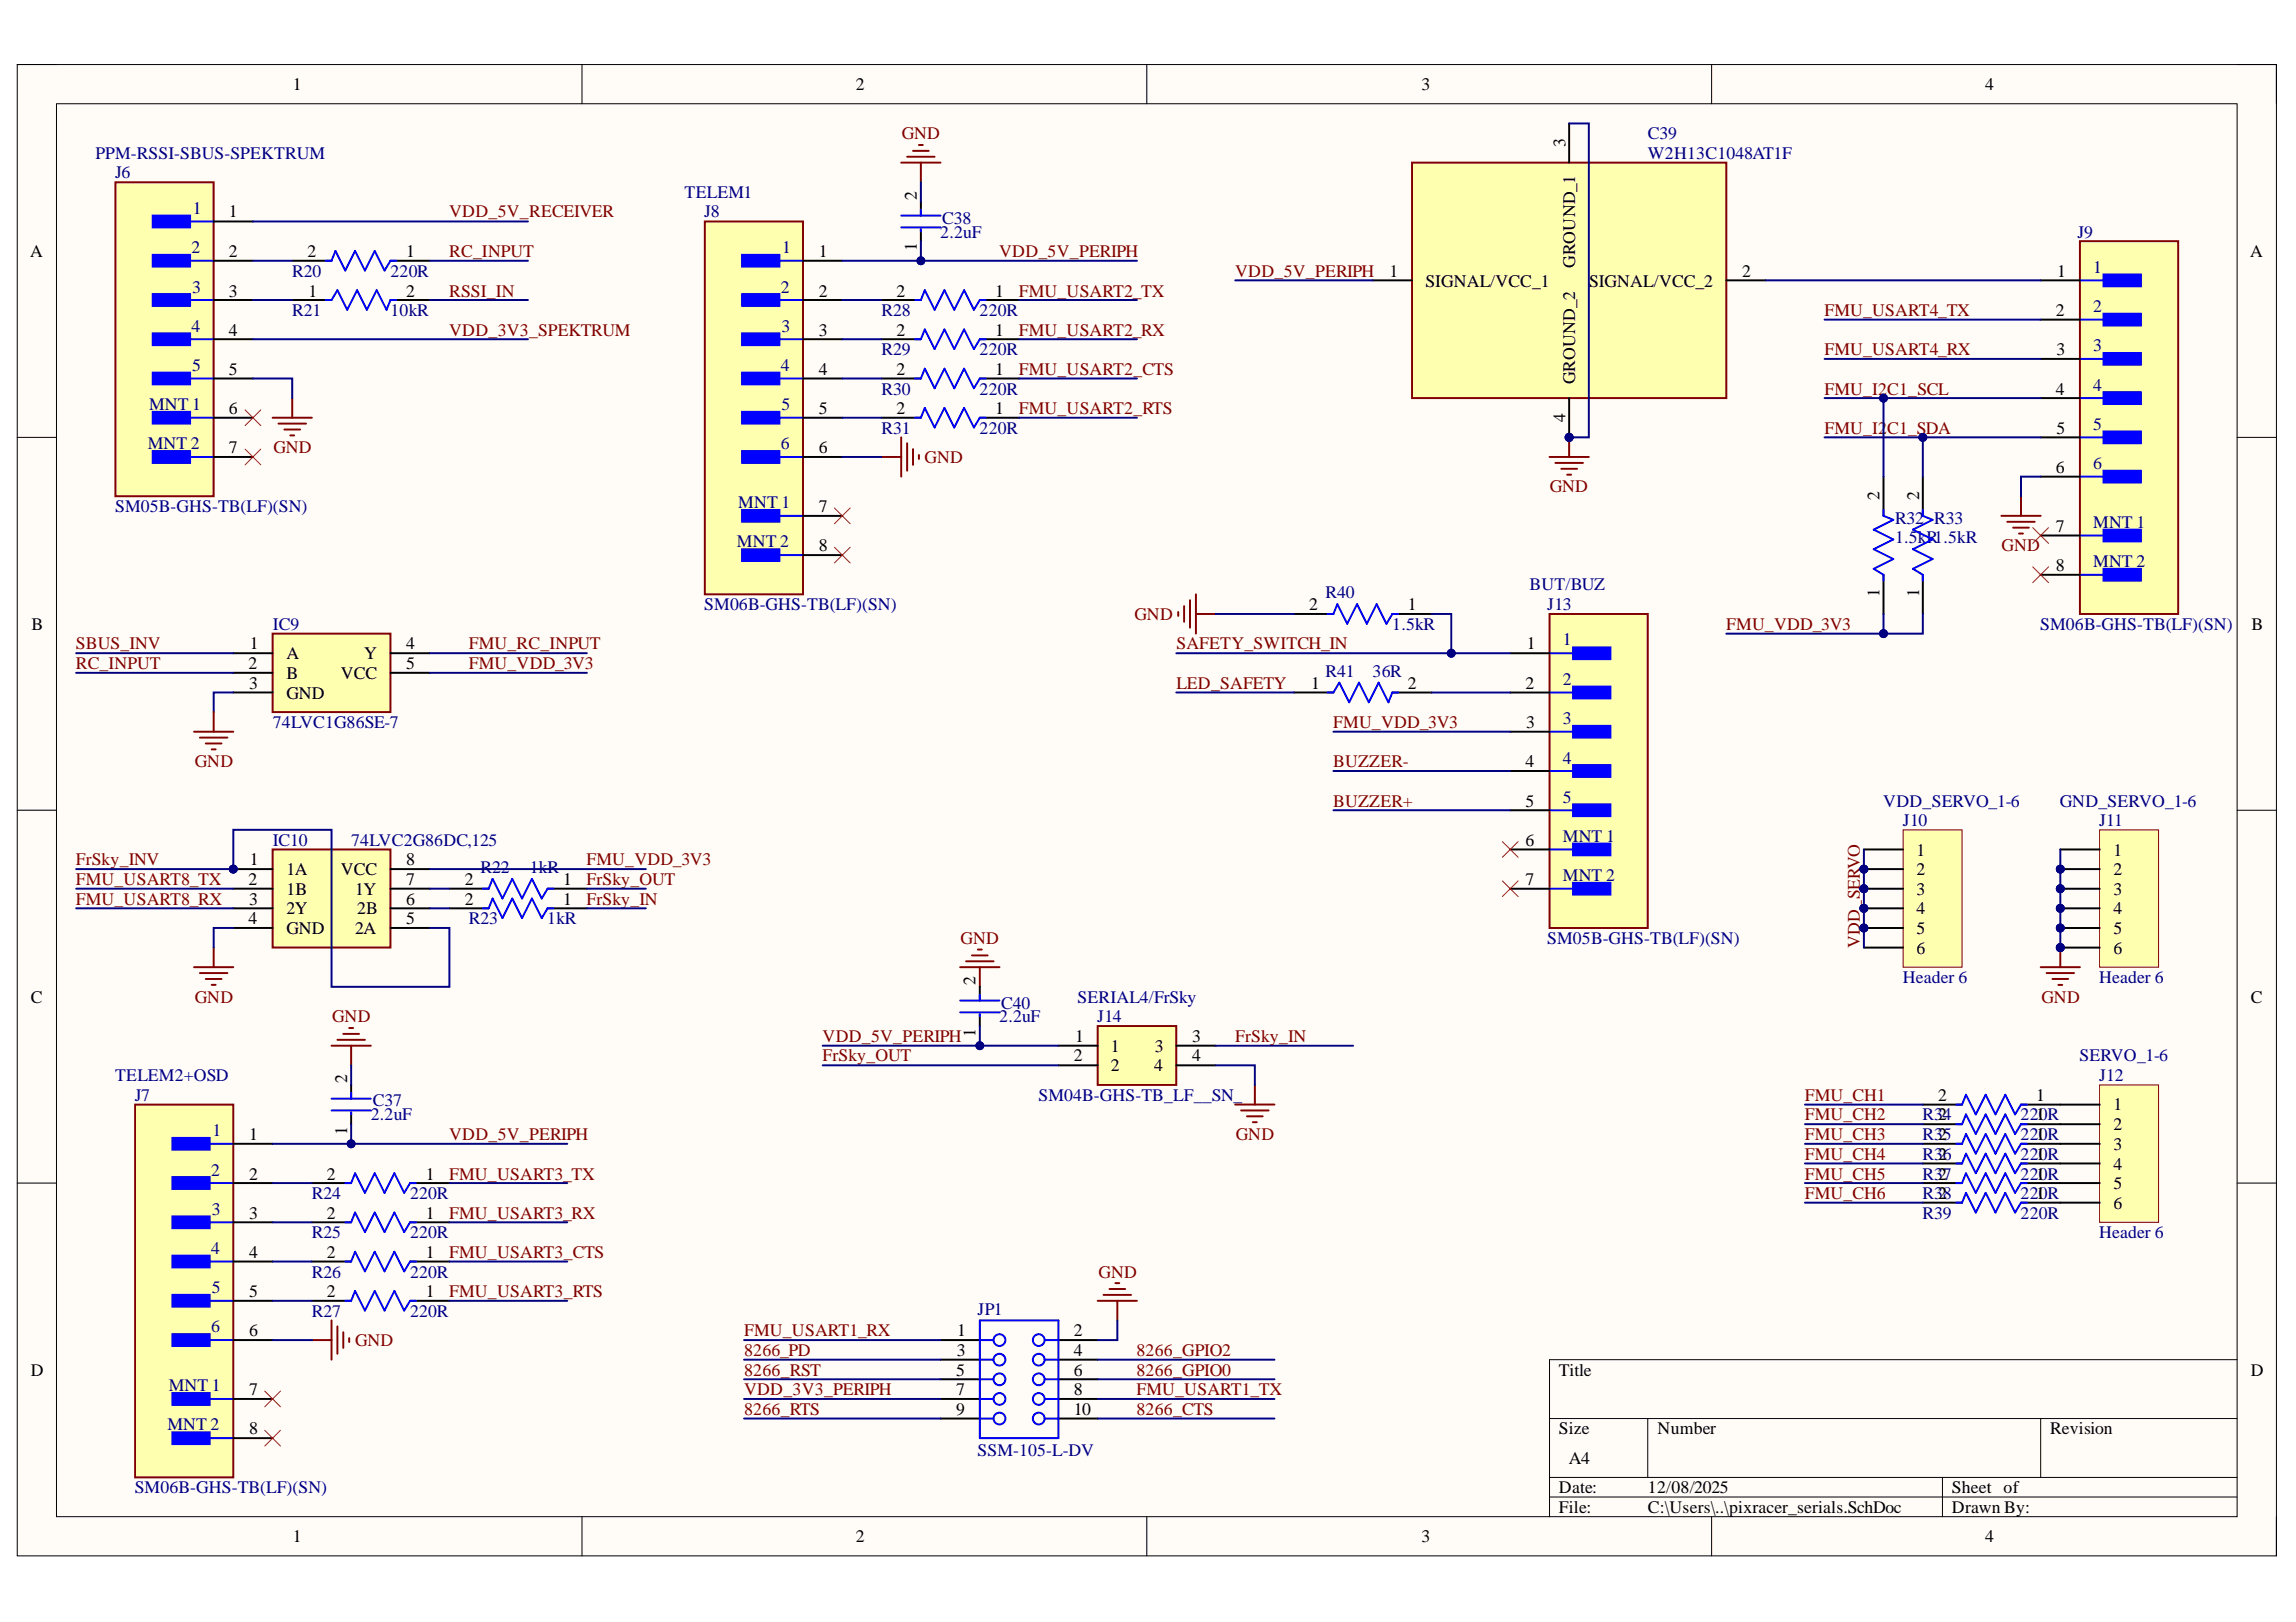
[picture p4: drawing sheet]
<svg xmlns="http://www.w3.org/2000/svg" width="297mm" height="210mm" viewBox="0 0 297 210" stroke-linecap="round" stroke-linejoin="round" font-family="sans-serif">
<defs><g id="words">
<g font-size="2.3">
<text x="37.9" y="11.7">1</text>
<text x="110.7" y="11.7">2</text>
<text x="183.9" y="11.7">3</text>
<text x="256.8" y="11.7">4</text>
<text x="202.5" y="19" transform="rotate(-90 202.5 19)">3</text>
<text x="29.6" y="28.1">1</text>
<text x="118.6" y="25.9" transform="rotate(-90 118.6 25.9)">2</text>
<text x="3.9" y="33.3">A</text>
<text x="29.6" y="33.3">2</text>
<text x="39.8" y="33.3">2</text>
<text x="52.5" y="33.3">1</text>
<text x="105.9" y="33.3">1</text>
<text x="118.6" y="32.5" transform="rotate(-90 118.6 32.5)">1</text>
<text x="179.8" y="35.8">1</text>
<text x="203.8" y="34.7" transform="rotate(-90 203.8 34.7)">GROUND_1</text>
<text x="225.4" y="35.8">2</text>
<text x="266.1" y="35.8">1</text>
<text x="291.1" y="33.3">A</text>
<text x="29.6" y="38.4">3</text>
<text x="39.9" y="38.4">1</text>
<text x="52.5" y="38.4">2</text>
<text x="105.9" y="38.4">2</text>
<text x="116" y="38.4">2</text>
<text x="128.8" y="38.4">1</text>
<text x="184.4" y="37.1">SIGNAL/VCC_1</text>
<text x="205.6" y="37.1">SIGNAL/VCC_2</text>
<text x="266" y="40.9">2</text>
<text x="29.6" y="43.4">4</text>
<text x="105.9" y="43.4">3</text>
<text x="116" y="43.4">2</text>
<text x="128.8" y="43.4">1</text>
<text x="266.1" y="46">3</text>
<text x="29.6" y="48.5">5</text>
<text x="29.6" y="53.6">6</text>
<text x="105.9" y="48.5">4</text>
<text x="105.9" y="53.6">5</text>
<text x="116" y="48.5">2</text>
<text x="116" y="53.6">2</text>
<text x="128.8" y="48.5">1</text>
<text x="128.8" y="53.6">1</text>
<text x="203.8" y="49.7" transform="rotate(-90 203.8 49.7)">GROUND_2</text>
<text x="266" y="51.1">4</text>
<text x="29.6" y="58.7">7</text>
<text x="105.9" y="58.7">6</text>
<text x="202.5" y="54.6" transform="rotate(-90 202.5 54.6)">4</text>
<text x="266.1" y="56.1">5</text>
<text x="243.1" y="64.7" transform="rotate(-90 243.1 64.7)">2</text>
<text x="248.3" y="64.7" transform="rotate(-90 248.3 64.7)">2</text>
<text x="266" y="61.2">6</text>
<text x="105.9" y="66.3">7</text>
<text x="105.9" y="71.3">8</text>
<text x="266" y="68.8">7</text>
<text x="243.1" y="77.3" transform="rotate(-90 243.1 77.3)">1</text>
<text x="248.3" y="77.3" transform="rotate(-90 248.3 77.3)">1</text>
<text x="266" y="73.9">8</text>
<text x="4.1" y="81.5">B</text>
<text x="169.4" y="78.9">2</text>
<text x="182.1" y="78.9">1</text>
<text x="291.3" y="81.5">B</text>
<text x="32.1" y="86.6">2</text>
<text x="32.2" y="89.2">3</text>
<text x="32.3" y="84">1</text>
<text x="37.1" y="85.3">A</text>
<text x="37.1" y="87.8">B</text>
<text x="44.1" y="87.8">VCC</text>
<text x="47.1" y="85.3">Y</text>
<text x="52.5" y="84">4</text>
<text x="52.5" y="86.6">5</text>
<text x="169.6" y="89.2">1</text>
<text x="182.1" y="89.2">2</text>
<text x="197.4" y="89.2">2</text>
<text x="197.5" y="84">1</text>
<text x="37.1" y="90.4">GND</text>
<text x="197.5" y="94.2">3</text>
<text x="197.4" y="99.3">4</text>
<text x="197.4" y="104.4">5</text>
<text x="32.3" y="112">1</text>
<text x="37.1" y="113.3">1A</text>
<text x="44.1" y="113.3">VCC</text>
<text x="52.5" y="112">8</text>
<text x="197.4" y="109.5">6</text>
<text x="248" y="110.7">1</text>
<text x="248" y="113.3">2</text>
<text x="273.4" y="110.7">1</text>
<text x="273.4" y="113.3">2</text>
<text x="32.1" y="114.5">2</text>
<text x="32.1" y="119.6">4</text>
<text x="32.2" y="117.1">3</text>
<text x="37.1" y="115.8">1B</text>
<text x="37.1" y="118.3">2Y</text>
<text x="45.9" y="115.8">1Y</text>
<text x="46.2" y="118.3">2B</text>
<text x="52.5" y="114.5">7</text>
<text x="52.5" y="117.1">6</text>
<text x="52.5" y="119.6">5</text>
<text x="60.1" y="114.5">2</text>
<text x="60.1" y="117.1">2</text>
<text x="72.8" y="114.5">1</text>
<text x="72.8" y="117.1">1</text>
<text x="197.4" y="114.5">7</text>
<text x="248" y="115.8">3</text>
<text x="248" y="118.3">4</text>
<text x="273.4" y="115.8">3</text>
<text x="273.4" y="118.3">4</text>
<text x="37.1" y="120.9">GND</text>
<text x="45.9" y="120.9">2A</text>
<text x="248" y="120.9">5</text>
<text x="248" y="123.4">6</text>
<text x="273.4" y="120.9">5</text>
<text x="273.4" y="123.4">6</text>
<text x="4" y="129.7">C</text>
<text x="126.2" y="127.5" transform="rotate(-90 126.2 127.5)">2</text>
<text x="291.2" y="129.7">C</text>
<text x="126.2" y="134.1" transform="rotate(-90 126.2 134.1)">1</text>
<text x="138.9" y="137.4">2</text>
<text x="139.1" y="134.8">1</text>
<text x="143.7" y="136.1">1</text>
<text x="149.4" y="136.1">3</text>
<text x="154.2" y="134.8">3</text>
<text x="154.2" y="137.4">4</text>
<text x="44.9" y="140.1" transform="rotate(-90 44.9 140.1)">2</text>
<text x="143.7" y="138.6">2</text>
<text x="149.3" y="138.6">4</text>
<text x="250.7" y="142.4">2</text>
<text x="263.4" y="142.4">1</text>
<text x="273.4" y="143.7">1</text>
<text x="32.2" y="147.5">1</text>
<text x="44.9" y="146.8" transform="rotate(-90 44.9 146.8)">1</text>
<text x="273.4" y="146.2">2</text>
<text x="273.4" y="148.9">3</text>
<text x="32.2" y="152.7">2</text>
<text x="42.3" y="152.7">2</text>
<text x="55.1" y="152.7">1</text>
<text x="273.4" y="151.4">4</text>
<text x="273.4" y="153.9">5</text>
<text x="32.2" y="157.7">3</text>
<text x="42.3" y="157.7">2</text>
<text x="55.1" y="157.7">1</text>
<text x="273.4" y="156.5">6</text>
<text x="32.2" y="162.8">4</text>
<text x="32.2" y="167.9">5</text>
<text x="42.3" y="162.8">2</text>
<text x="42.3" y="167.9">2</text>
<text x="55.1" y="162.8">1</text>
<text x="55.1" y="167.9">1</text>
<text x="32.2" y="172.9">6</text>
<text x="123.9" y="172.9">1</text>
<text x="138.9" y="172.9">2</text>
<text x="4" y="178">D</text>
<text x="123.7" y="178">5</text>
<text x="123.8" y="175.5">3</text>
<text x="138.9" y="175.5">4</text>
<text x="138.9" y="178">6</text>
<text x="201.7" y="178">Title</text>
<text x="291.2" y="178">D</text>
<text x="32.2" y="180.6">7</text>
<text x="32.2" y="185.6">8</text>
<text x="123.7" y="180.6">7</text>
<text x="123.7" y="183.1">9</text>
<text x="138.9" y="180.6">8</text>
<text x="138.9" y="183.1">10</text>
<text x="201.7" y="185.6">Size</text>
<text x="214.5" y="185.6">Number</text>
<text x="265.2" y="185.6">Revision</text>
<text x="203" y="189.4">A4</text>
<text x="201.7" y="193.2">Date:</text>
<text x="201.7" y="195.8">File:</text>
<text x="213.2" y="193.2">12/08/2025</text>
<text x="213.2" y="195.8">C:\Users\..\pixracer_serials.SchDoc</text>
<text x="252.5" y="193.2">Sheet of</text>
<text x="252.5" y="195.8">Drawn By:</text>
<text x="37.9" y="199.6">1</text>
<text x="110.7" y="199.6">2</text>
<text x="183.9" y="199.6">3</text>
<text x="256.8" y="199.6">4</text>
</g>
<g font-size="2.3" fill="#000080">
<text x="12.4" y="20.5">PPM-RSSI-SBUS-SPEKTRUM</text>
<text x="14.9" y="23.1">J6</text>
<text x="213.2" y="18">C39</text>
<text x="213.2" y="20.5">W2H13C1048AT1F</text>
<text x="25" y="27.6">1</text>
<text x="88.6" y="25.6">TELEM1</text>
<text x="91.1" y="28.1">J8</text>
<text x="121.9" y="29">C38</text>
<text x="24.8" y="32.8">2</text>
<text x="37.8" y="35.8">R20</text>
<text x="50.5" y="35.8">220R</text>
<text x="101.2" y="32.8">1</text>
<text x="121.7" y="30.8">2.2uF</text>
<text x="268.8" y="30.8">J9</text>
<text x="270.8" y="35.3">1</text>
<text x="24.9" y="37.9">3</text>
<text x="37.8" y="40.9">R21</text>
<text x="50.5" y="40.9">10kR</text>
<text x="101" y="37.9">2</text>
<text x="114" y="40.9">R28</text>
<text x="126.7" y="40.9">220R</text>
<text x="270.8" y="40.4">2</text>
<text x="24.8" y="42.9">4</text>
<text x="101.1" y="42.9">3</text>
<text x="114" y="46">R29</text>
<text x="126.7" y="46">220R</text>
<text x="270.8" y="45.5">3</text>
<text x="19.3" y="53.1">MNT 1</text>
<text x="24.9" y="48">5</text>
<text x="101" y="48">4</text>
<text x="101.1" y="53.1">5</text>
<text x="114" y="51.1">R30</text>
<text x="126.7" y="51.1">220R</text>
<text x="270.8" y="50.5">4</text>
<text x="19.1" y="58.2">MNT 2</text>
<text x="101" y="58.2">6</text>
<text x="114" y="56.1">R31</text>
<text x="126.7" y="56.1">220R</text>
<text x="270.8" y="55.6">5</text>
<text x="95.5" y="65.8">MNT 1</text>
<text x="270.8" y="60.7">6</text>
<text x="14.9" y="66.3">SM05B-GHS-TB(LF)(SN)</text>
<text x="95.3" y="70.8">MNT 2</text>
<text x="245.2" y="70.3">1.5kR1.5kR</text>
<text x="245.2" y="67.8">R32 R33</text>
<text x="270.8" y="68.3">MNT 1</text>
<text x="171.5" y="77.4">R40</text>
<text x="197.9" y="76.4">BUT/BUZ</text>
<text x="270.8" y="73.4">MNT 2</text>
<text x="35.3" y="81.5">IC9</text>
<text x="91.1" y="78.9">SM06B-GHS-TB(LF)(SN)</text>
<text x="180.1" y="81.5">1.5kR</text>
<text x="200.2" y="78.9">J13</text>
<text x="202.2" y="83.5">1</text>
<text x="263.9" y="81.5">SM06B-GHS-TB(LF)(SN)</text>
<text x="171.5" y="87.6">R41</text>
<text x="177.6" y="87.6">36R</text>
<text x="202.2" y="88.6">2</text>
<text x="35.3" y="94.2">74LVC1G86SE-7</text>
<text x="202.2" y="93.7">3</text>
<text x="202.2" y="98.8">4</text>
<text x="202.2" y="103.9">5</text>
<text x="243.6" y="104.4">VDD_SERVO_1-6</text>
<text x="246.2" y="106.9">J10</text>
<text x="266.5" y="104.4">GND_SERVO_1-6</text>
<text x="271.6" y="106.9">J11</text>
<text x="35.3" y="109.5">IC10</text>
<text x="45.4" y="109.5">74LVC2G86DC,125</text>
<text x="62.2" y="113">R22</text>
<text x="68.5" y="113">1kR</text>
<text x="202.2" y="109">MNT 1</text>
<text x="60.7" y="119.6">R23</text>
<text x="70.8" y="119.6">1kR</text>
<text x="202.2" y="114">MNT 2</text>
<text x="200.2" y="122.1">SM05B-GHS-TB(LF)(SN)</text>
<text x="129.5" y="130.5">C40</text>
<text x="139.4" y="129.7">SERIAL4/FrSky</text>
<text x="246.2" y="127.2">Header 6</text>
<text x="271.6" y="127.2">Header 6</text>
<text x="129.3" y="132.3">2.2uF</text>
<text x="142" y="132.3">J14</text>
<text x="269" y="137.4">SERVO_1-6</text>
<text x="14.9" y="139.9">TELEM2+OSD</text>
<text x="17.4" y="142.4">J7</text>
<text x="48.2" y="143.2">C37</text>
<text x="134.3" y="142.4">SM04B-GHS-TB_LF__SN_</text>
<text x="271.6" y="139.9">J12</text>
<text x="27.5" y="147">1</text>
<text x="48" y="145">2.2uF</text>
<text x="248.7" y="145">R324</text>
<text x="248.7" y="147.5">R325</text>
<text x="261.4" y="145">2210R</text>
<text x="261.4" y="147.5">2210R</text>
<text x="27.3" y="152.1">2</text>
<text x="40.4" y="155.2">R24</text>
<text x="53" y="155.2">220R</text>
<text x="248.7" y="150.1">R326</text>
<text x="248.7" y="152.7">R327</text>
<text x="248.7" y="155.2">R328</text>
<text x="261.4" y="150.1">2210R</text>
<text x="261.4" y="152.7">2210R</text>
<text x="261.4" y="155.2">2210R</text>
<text x="27.4" y="157.2">3</text>
<text x="40.4" y="160.3">R25</text>
<text x="53" y="160.3">220R</text>
<text x="248.7" y="157.7">R39</text>
<text x="261.4" y="157.7">220R</text>
<text x="271.6" y="160.3">Header 6</text>
<text x="27.3" y="162.3">4</text>
<text x="27.4" y="167.4">5</text>
<text x="40.4" y="165.3">R26</text>
<text x="53" y="165.3">220R</text>
<text x="27.3" y="172.4">6</text>
<text x="40.4" y="170.4">R27</text>
<text x="53" y="170.4">220R</text>
<text x="126.5" y="170.2">JP1</text>
<text x="21.7" y="185.1">MNT 2</text>
<text x="21.8" y="180">MNT 1</text>
<text x="126.5" y="188.4">SSM-105-L-DV</text>
<text x="17.4" y="193.2">SM06B-GHS-TB(LF)(SN)</text>
</g>
<g font-size="2.3" fill="#800000">
<text x="116.7" y="18">GND</text>
<text x="58.1" y="28.1">VDD_5V_RECEIVER</text>
<text x="58.1" y="33.3">RC_INPUT</text>
<text x="129.3" y="33.3">VDD_5V_PERIPH</text>
<text x="159.8" y="35.8">VDD_5V_PERIPH</text>
<text x="58.1" y="38.4">RSSI_IN</text>
<text x="131.8" y="38.4">FMU_USART2_TX</text>
<text x="236" y="40.9">FMU_USART4_TX</text>
<text x="58.1" y="43.4">VDD_3V3_SPEKTRUM</text>
<text x="131.8" y="43.4">FMU_USART2_RX</text>
<text x="236" y="46">FMU_USART4_RX</text>
<text x="131.8" y="48.5">FMU_USART2_CTS</text>
<text x="131.8" y="53.6">FMU_USART2_RTS</text>
<text x="236" y="51.1">FMU_I2C1_SCL</text>
<text x="35.4" y="58.7">GND</text>
<text x="119.6" y="59.9">GND</text>
<text x="236" y="56.1">FMU_I2</text>
<text x="244.2" y="56.1">C1_SDA</text>
<text x="200.5" y="63.7">GND</text>
<text x="259" y="71.3">GND</text>
<text x="146.8" y="80.2">GND</text>
<text x="223.3" y="81.5">FMU_VDD_3V3</text>
<text x="9.8" y="84">SBUS_INV</text>
<text x="9.8" y="86.6">RC_INPUT</text>
<text x="60.7" y="84">FMU_RC_INPUT</text>
<text x="60.7" y="86.6">FMU_VDD_3V3</text>
<text x="152.2" y="84">SAFETY_SWITCH_IN</text>
<text x="152.2" y="89.2">LED_SAFETY</text>
<text x="172.5" y="94.2">FMU_VDD_3V3</text>
<text x="25.2" y="99.3">GND</text>
<text x="172.5" y="99.3">BUZZER-</text>
<text x="172.5" y="104.4">BUZZER+</text>
<text x="9.8" y="112">FrSky_INV</text>
<text x="75.9" y="112">FMU_VDD_3V3</text>
<text x="9.8" y="114.5">FMU_USART8_TX</text>
<text x="9.8" y="117.1">FMU_USART8_RX</text>
<text x="75.9" y="114.5">FrSky_OUT</text>
<text x="75.9" y="117.1">FrSky_IN</text>
<text x="124.3" y="122.1">GND</text>
<text x="240.6" y="122.6" transform="rotate(-90 240.6 122.6)">VDD_SERVO</text>
<text x="25.2" y="129.7">GND</text>
<text x="264.1" y="129.7">GND</text>
<text x="43" y="132.3">GND</text>
<text x="106.4" y="134.8">VDD_5V_PERIPH</text>
<text x="106.4" y="137.4">FrSky_OUT</text>
<text x="159.8" y="134.8">FrSky_IN</text>
<text x="233.5" y="142.4">FMU_CH1</text>
<text x="58.1" y="147.5">VDD_5V_PERIPH</text>
<text x="159.9" y="147.5">GND</text>
<text x="233.5" y="145">FMU_CH2</text>
<text x="233.5" y="147.5">FMU_CH3</text>
<text x="58.1" y="152.7">FMU_USART3_TX</text>
<text x="233.5" y="150.1">FMU_CH4</text>
<text x="233.5" y="152.7">FMU_CH5</text>
<text x="233.5" y="155.2">FMU_CH6</text>
<text x="58.1" y="157.7">FMU_USART3_RX</text>
<text x="58.1" y="162.8">FMU_USART3_CTS</text>
<text x="58.1" y="167.9">FMU_USART3_RTS</text>
<text x="142.1" y="165.3">GND</text>
<text x="96.3" y="172.9">FMU_USART1_RX</text>
<text x="45.9" y="174.2">GND</text>
<text x="96.3" y="175.5">8266_PD</text>
<text x="96.3" y="178">8266_RST</text>
<text x="147" y="175.5">8266_GPIO2</text>
<text x="147" y="178">8266_GPIO0</text>
<text x="96.3" y="180.6">VDD_3V3_PERIPH</text>
<text x="96.3" y="183.1">8266_RTS</text>
<text x="147" y="180.6">FMU_USART1_TX</text>
<text x="147" y="183.1">8266_CTS</text>
</g>
</g></defs>
<path d="M2.2 8.4h292.3v192.9h-292.3z" fill-rule="evenodd" fill="#fffcf8"/>
<path d="M2.2 8.4h292.3v192.9h-292.3z" fill="none" stroke="#000" stroke-width=".13"/>
<path d="M7.3 13.4h282.1v182.9h-282.1z" fill-rule="evenodd" fill="#fffcf8"/>
<g fill="none" stroke="#000" stroke-width=".13">
<path d="M2.2 8.3h5.1M7.3 13.4h282.1v182.9h-282.1zM75.3 8.3v5.1M148.4 8.3v5.1M221.4 8.4v5M289.4 8.4h5.1v5M2.2 56.6h5.1M289.4 56.6h5.1M2.2 104.9h5.1M289.4 104.9h5.1M2.2 153.1h5.1M289.4 153.1h5.1"/>
<path d="M289.4 176h-88.9v20.3M75.3 196.3v5M148.4 196.3v5M200.5 183.6h88.9M200.5 191.2h88.9M200.5 193.7h88.9M213.2 183.6v7.6M221.4 196.3v5M251.3 191.2v5.1M264 183.6v7.6M294.5 196.3v5"/>
</g>
<path d="M14.9 23.6h12.7v40.6h-12.7z" fill-rule="evenodd" fill="#ffffb0"/>
<path d="M14.9 23.6h12.7v40.6h-12.7z" fill="none" stroke="#800000" stroke-width=".25"/>
<path d="M19.8 27.9h4.8v1.5h-4.8z" fill-rule="evenodd" fill="#00f"/>
<path d="M19.8 27.9h4.8v1.5h-4.8zM22 28.7h5.6" fill="none" stroke="#00f" stroke-width=".25"/>
<path d="M19.8 33h4.8v1.5h-4.8z" fill-rule="evenodd" fill="#00f"/>
<path d="M19.8 33h4.8v1.5h-4.8zM22 33.7h5.6" fill="none" stroke="#00f" stroke-width=".25"/>
<path d="M19.8 38.1h4.8v1.5h-4.8z" fill-rule="evenodd" fill="#00f"/>
<path d="M19.8 38.1h4.8v1.5h-4.8zM22 38.8h5.6" fill="none" stroke="#00f" stroke-width=".25"/>
<path d="M19.8 43.1h4.8v1.6h-4.8z" fill-rule="evenodd" fill="#00f"/>
<path d="M19.8 43.1h4.8v1.6h-4.8zM22 43.9h5.6" fill="none" stroke="#00f" stroke-width=".25"/>
<path d="M19.8 48.2h4.8v1.5h-4.8z" fill-rule="evenodd" fill="#00f"/>
<path d="M19.8 48.2h4.8v1.5h-4.8zM22 49h5.6" fill="none" stroke="#00f" stroke-width=".25"/>
<path d="M19.8 53.3h4.8v1.5h-4.8z" fill-rule="evenodd" fill="#00f"/>
<path d="M19.8 53.3h4.8v1.5h-4.8zM22 54.1h5.6" fill="none" stroke="#00f" stroke-width=".25"/>
<path d="M19.8 58.4h4.8v1.5h-4.8z" fill-rule="evenodd" fill="#00f"/>
<path d="M19.8 58.4h4.8v1.5h-4.8zM22 59.1h5.6" fill="none" stroke="#00f" stroke-width=".25"/>
<path d="M27.6 28.7h5.1M27.6 33.7h5.1M27.6 38.8h5.1M27.6 43.9h5.1M27.6 49h5.1M27.6 54.1h5.1M27.6 59.1h5.1" fill="none" stroke="#000" stroke-width=".25"/>
<path d="M31.7 53l2 2.1M31.7 58.1l2 2.1M33.7 53l-2 2.1M33.7 58.1l-2 2.1" fill="none" stroke="#f00" stroke-width=".13"/>
<path d="M35.3 54.1h5M36 54.8h3.6M36.8 55.6h2M37.6 56.3h.5M37.8 51.5v2.6" fill="none" stroke="#800000" stroke-width=".25"/>
<path d="M35.3 82h15.2v10.1h-15.2z" fill-rule="evenodd" fill="#ffffb0"/>
<path d="M35.3 82h15.2v10.1h-15.2z" fill="none" stroke="#800000" stroke-width=".25"/>
<path d="M30.2 84.5h5.1M30.2 87.1h5.1M30.2 89.6h5.1M50.5 84.5h5.1M50.5 87.1h5.1" fill="none" stroke="#000" stroke-width=".25"/>
<circle cx="30.2" cy="112.5" r=".51" fill="#000080"/>
<circle cx="30.2" cy="112.5" r=".51" fill="none" stroke="#000080" stroke-width=".13"/>
<path d="M35.3 109.9h15.2v12.7h-15.2z" fill-rule="evenodd" fill="#ffffb0"/>
<path d="M35.3 109.9h15.2v12.7h-15.2z" fill="none" stroke="#800000" stroke-width=".25"/>
<path d="M30.2 112.5h5.1" fill="none" stroke="#000" stroke-width=".25"/>
<circle cx="30.2" cy="112.5" r=".51" fill="#000080"/>
<circle cx="30.2" cy="112.5" r=".51" fill="none" stroke="#000080" stroke-width=".13"/>
<path d="M30.2 115h5.1M30.2 117.5h5.1M50.5 115h5.1M50.5 117.5h5.1M50.5 112.5h5.1M30.2 120.1h5.1M50.5 120.1h5.1" fill="none" stroke="#000" stroke-width=".25"/>
<path d="M25.1 125.2h5.1M25.9 125.9h3.5M26.6 126.7h2.1M27.4 127.5h.5M27.6 122.6v2.6" fill="none" stroke="#800000" stroke-width=".25"/>
<path d="M17.5 142.9h12.7v48.3h-12.7z" fill-rule="evenodd" fill="#ffffb0"/>
<path d="M17.5 142.9h12.7v48.3h-12.7z" fill="none" stroke="#800000" stroke-width=".25"/>
<path d="M22.3 147.3h4.8v1.5h-4.8z" fill-rule="evenodd" fill="#00f"/>
<path d="M22.3 147.3h4.8v1.5h-4.8zM24.6 148h5.6" fill="none" stroke="#00f" stroke-width=".25"/>
<path d="M22.3 152.3h4.8v1.6h-4.8z" fill-rule="evenodd" fill="#00f"/>
<path d="M22.3 152.3h4.8v1.6h-4.8zM24.6 153.1h5.6" fill="none" stroke="#00f" stroke-width=".25"/>
<path d="M22.3 157.4h4.8v1.5h-4.8z" fill-rule="evenodd" fill="#00f"/>
<path d="M22.3 157.4h4.8v1.5h-4.8zM24.6 158.2h5.6" fill="none" stroke="#00f" stroke-width=".25"/>
<path d="M22.3 162.5h4.8v1.5h-4.8z" fill-rule="evenodd" fill="#00f"/>
<path d="M22.3 162.5h4.8v1.5h-4.8zM24.6 163.3h5.6" fill="none" stroke="#00f" stroke-width=".25"/>
<path d="M22.3 167.6h4.8v1.5h-4.8z" fill-rule="evenodd" fill="#00f"/>
<path d="M22.3 167.6h4.8v1.5h-4.8zM24.6 168.3h5.6" fill="none" stroke="#00f" stroke-width=".25"/>
<path d="M22.3 172.7h4.8v1.5h-4.8z" fill-rule="evenodd" fill="#00f"/>
<path d="M22.3 172.7h4.8v1.5h-4.8zM24.6 173.4h5.6" fill="none" stroke="#00f" stroke-width=".25"/>
<path d="M22.3 180.3h4.8v1.5h-4.8z" fill-rule="evenodd" fill="#00f"/>
<path d="M22.3 180.3h4.8v1.5h-4.8zM24.6 181h5.6" fill="none" stroke="#00f" stroke-width=".25"/>
<path d="M22.3 185.3h4.8v1.6h-4.8z" fill-rule="evenodd" fill="#00f"/>
<path d="M22.3 185.3h4.8v1.6h-4.8zM24.6 186.1h5.6" fill="none" stroke="#00f" stroke-width=".25"/>
<path d="M30.2 148h5.1M30.2 153.1h5.1M30.2 158.2h5.1M30.2 163.3h5.1M30.2 168.3h5.1M30.2 173.4h5.1M30.2 181h5.1M30.2 186.1h5.1" fill="none" stroke="#000" stroke-width=".25"/>
<path d="M42.9 135.3h5.1M43.7 134.6h3.5M44.4 133.8h2M45.2 133h.5M45.4 135.3v2.6M40.4 173.4h2.5M42.9 170.9v5.1M43.7 171.6v3.6M44.4 172.4v2M45.2 173.2v.5" fill="none" stroke="#800000" stroke-width=".25"/>
<path d="M34.3 180l2 2.1M34.3 185.1l2 2M36.3 180l-2 2.1M36.3 185.1l-2 2" fill="none" stroke="#f00" stroke-width=".13"/>
<path d="M91.2 28.7h12.7v48.2h-12.7z" fill-rule="evenodd" fill="#ffffb0"/>
<path d="M91.2 28.7h12.7v48.2h-12.7z" fill="none" stroke="#800000" stroke-width=".25"/>
<path d="M96 33h4.8v1.5h-4.8z" fill-rule="evenodd" fill="#00f"/>
<path d="M96 33h4.8v1.5h-4.8zM98.3 33.7h5.6" fill="none" stroke="#00f" stroke-width=".25"/>
<path d="M96 38.1h4.8v1.5h-4.8z" fill-rule="evenodd" fill="#00f"/>
<path d="M96 38.1h4.8v1.5h-4.8zM98.3 38.8h5.6" fill="none" stroke="#00f" stroke-width=".25"/>
<path d="M96 43.1h4.8v1.6h-4.8z" fill-rule="evenodd" fill="#00f"/>
<path d="M96 43.1h4.8v1.6h-4.8zM98.3 43.9h5.6" fill="none" stroke="#00f" stroke-width=".25"/>
<path d="M96 48.2h4.8v1.5h-4.8z" fill-rule="evenodd" fill="#00f"/>
<path d="M96 48.2h4.8v1.5h-4.8zM98.3 49h5.6" fill="none" stroke="#00f" stroke-width=".25"/>
<path d="M96 53.3h4.8v1.5h-4.8z" fill-rule="evenodd" fill="#00f"/>
<path d="M96 53.3h4.8v1.5h-4.8zM98.3 54.1h5.6" fill="none" stroke="#00f" stroke-width=".25"/>
<path d="M96 58.4h4.8v1.5h-4.8z" fill-rule="evenodd" fill="#00f"/>
<path d="M96 58.4h4.8v1.5h-4.8zM98.3 59.1h5.6" fill="none" stroke="#00f" stroke-width=".25"/>
<path d="M96 66h4.8v1.5h-4.8z" fill-rule="evenodd" fill="#00f"/>
<path d="M96 66h4.8v1.5h-4.8zM98.3 66.8h5.6" fill="none" stroke="#00f" stroke-width=".25"/>
<path d="M96 71.1h4.8v1.5h-4.8z" fill-rule="evenodd" fill="#00f"/>
<path d="M96 71.1h4.8v1.5h-4.8zM98.3 71.8h5.6" fill="none" stroke="#00f" stroke-width=".25"/>
<path d="M103.9 33.7h5.1M103.9 38.8h5.1M103.9 43.9h5.1M103.9 49h5.1M103.9 54.1h5.1M103.9 59.1h5.1M103.9 66.8h5.1M103.9 71.8h5.1" fill="none" stroke="#000" stroke-width=".25"/>
<path d="M118.1 19.5h2.1M118.9 18.8h.5M116.6 21h5.1M117.4 20.3h3.5M119.1 21v2.6M114.1 59.1h2.5M116.6 56.6v5.1M117.4 57.4v3.5M118.1 58.1v2.1M118.9 58.9v.5" fill="none" stroke="#800000" stroke-width=".25"/>
<path d="M108 65.7l2 2.1M108 70.8l2 2.1M110 65.7l-2 2.1M110 70.8l-2 2.1" fill="none" stroke="#f00" stroke-width=".13"/>
<circle cx="203" cy="56.6" r=".51" fill="#000080"/>
<circle cx="203" cy="56.6" r=".51" fill="none" stroke="#000080" stroke-width=".13"/>
<path d="M182.7 21h40.6v30.5h-40.6z" fill-rule="evenodd" fill="#ffffb0"/>
<path d="M182.7 21h40.6v30.5h-40.6z" fill="none" stroke="#800000" stroke-width=".25"/>
<path d="M203 16v5M177.6 36.3h5.1M223.3 36.3h5.1M203 51.5v5.1" fill="none" stroke="#000" stroke-width=".25"/>
<circle cx="203" cy="56.6" r=".51" fill="#000080"/>
<circle cx="203" cy="56.6" r=".51" fill="none" stroke="#000080" stroke-width=".13"/>
<path d="M200.5 59.1h5.1M201.2 59.9h3.6M203 56.6v2.5M202 60.7h2M202.7 61.4h.6" fill="none" stroke="#800000" stroke-width=".25"/>
<circle cx="203" cy="56.6" r=".51" fill="#000080"/>
<circle cx="203" cy="56.6" r=".51" fill="none" stroke="#000080" stroke-width=".13"/>
<path d="M269.1 31.2h12.7v48.3h-12.7z" fill-rule="evenodd" fill="#ffffb0"/>
<path d="M269.1 31.2h12.7v48.3h-12.7z" fill="none" stroke="#800000" stroke-width=".25"/>
<path d="M272.1 35.5h4.9v1.6h-4.9z" fill-rule="evenodd" fill="#00f"/>
<path d="M269.1 36.3h5.6M272.1 35.5h4.9v1.6h-4.9z" fill="none" stroke="#00f" stroke-width=".25"/>
<path d="M272.1 40.6h4.9v1.5h-4.9z" fill-rule="evenodd" fill="#00f"/>
<path d="M269.1 41.4h5.6M272.1 40.6h4.9v1.5h-4.9z" fill="none" stroke="#00f" stroke-width=".25"/>
<path d="M272.1 45.7h4.9v1.5h-4.9z" fill-rule="evenodd" fill="#00f"/>
<path d="M269.1 46.4h5.6M272.1 45.7h4.9v1.5h-4.9z" fill="none" stroke="#00f" stroke-width=".25"/>
<path d="M272.1 50.8h4.9v1.5h-4.9z" fill-rule="evenodd" fill="#00f"/>
<path d="M269.1 51.5h5.6M272.1 50.8h4.9v1.5h-4.9z" fill="none" stroke="#00f" stroke-width=".25"/>
<path d="M272.1 55.8h4.9v1.6h-4.9z" fill-rule="evenodd" fill="#00f"/>
<path d="M269.1 56.6h5.6M272.1 55.8h4.9v1.6h-4.9z" fill="none" stroke="#00f" stroke-width=".25"/>
<path d="M272.1 60.9h4.9v1.5h-4.9z" fill-rule="evenodd" fill="#00f"/>
<path d="M269.1 61.7h5.6M272.1 60.9h4.9v1.5h-4.9z" fill="none" stroke="#00f" stroke-width=".25"/>
<path d="M272.1 68.5h4.9v1.6h-4.9z" fill-rule="evenodd" fill="#00f"/>
<path d="M269.1 69.3h5.6M272.1 68.5h4.9v1.6h-4.9z" fill="none" stroke="#00f" stroke-width=".25"/>
<path d="M272.1 73.6h4.9v1.5h-4.9z" fill-rule="evenodd" fill="#00f"/>
<path d="M269.1 74.4h5.6M272.1 73.6h4.9v1.5h-4.9z" fill="none" stroke="#00f" stroke-width=".25"/>
<path d="M264 36.3h5.1M264 41.4h5.1M264 46.4h5.1M264 51.5h5.1M264 56.6h5.1M264 61.7h5.1M264 69.3h5.1M264 74.4h5.1" fill="none" stroke="#000" stroke-width=".25"/>
<path d="M263 68.3l2 2M263 73.4l2 2M265 68.3l-2 2M265 73.4l-2 2" fill="none" stroke="#f00" stroke-width=".13"/>
<path d="M258.9 66.8h5.1M259.7 67.5h3.5M260.4 68.3h2.1M261.2 69h.5M261.5 64.2v2.6M264 125.2h5.1M264.8 125.9h3.5M265.5 126.7h2.1M266.3 127.5h.5M266.5 122.6v2.6" fill="none" stroke="#800000" stroke-width=".25"/>
<circle cx="266.5" cy="122.6" r=".51" fill="#000080"/>
<circle cx="266.5" cy="122.6" r=".51" fill="none" stroke="#000080" stroke-width=".13"/>
<path d="M200.5 79.5h12.7v40.6h-12.7z" fill-rule="evenodd" fill="#ffffb0"/>
<path d="M200.5 79.5h12.7v40.6h-12.7z" fill="none" stroke="#800000" stroke-width=".25"/>
<path d="M203.5 83.8h4.8v1.5h-4.8z" fill-rule="evenodd" fill="#00f"/>
<path d="M200.5 84.5h5.6M203.5 83.8h4.8v1.5h-4.8z" fill="none" stroke="#00f" stroke-width=".25"/>
<path d="M203.5 88.8h4.8v1.6h-4.8z" fill-rule="evenodd" fill="#00f"/>
<path d="M200.5 89.6h5.6M203.5 88.8h4.8v1.6h-4.8z" fill="none" stroke="#00f" stroke-width=".25"/>
<path d="M203.5 93.9h4.8v1.6h-4.8z" fill-rule="evenodd" fill="#00f"/>
<path d="M200.5 94.7h5.6M203.5 93.9h4.8v1.6h-4.8z" fill="none" stroke="#00f" stroke-width=".25"/>
<path d="M203.5 99h4.8v1.5h-4.8z" fill-rule="evenodd" fill="#00f"/>
<path d="M200.5 99.8h5.6M203.5 99h4.8v1.5h-4.8z" fill="none" stroke="#00f" stroke-width=".25"/>
<path d="M203.5 104.1h4.8v1.5h-4.8z" fill-rule="evenodd" fill="#00f"/>
<path d="M200.5 104.9h5.6M203.5 104.1h4.8v1.5h-4.8z" fill="none" stroke="#00f" stroke-width=".25"/>
<path d="M203.5 109.2h4.8v1.5h-4.8z" fill-rule="evenodd" fill="#00f"/>
<path d="M200.5 109.9h5.6M203.5 109.2h4.8v1.5h-4.8z" fill="none" stroke="#00f" stroke-width=".25"/>
<path d="M203.5 114.2h4.8v1.6h-4.8z" fill-rule="evenodd" fill="#00f"/>
<path d="M200.5 115h5.6M203.5 114.2h4.8v1.6h-4.8z" fill="none" stroke="#00f" stroke-width=".25"/>
<path d="M195.4 84.5h5.1M195.4 89.6h5.1M195.4 94.7h5.1M195.4 99.8h5.1M195.4 104.9h5.1M195.4 109.9h5.1M195.4 115h5.1" fill="none" stroke="#000" stroke-width=".25"/>
<path d="M194.4 108.9l2 2M194.4 114l2 2M196.4 108.9l-2 2M196.4 114l-2 2" fill="none" stroke="#f00" stroke-width=".13"/>
<path d="M152.4 79.2v.5M153.2 78.4v2.1M154 77.7v3.5M154.7 76.9v5.1M154.7 79.5h2.6" fill="none" stroke="#800000" stroke-width=".25"/>
<path d="M142 132.8h10.2v7.6h-10.2z" fill-rule="evenodd" fill="#ffffb0"/>
<g fill="none" stroke="#800000" stroke-width=".25">
<path d="M124.2 125.2h5.1M125 124.4h3.5M125.7 123.6h2.1M126.5 122.9h.5M126.8 125.2v2.5M142 132.8h10.2v7.6h-10.2zM159.8 142.9h5.1M160.6 143.7h3.5M161.3 144.5h2.1M162.1 145.2h.5M162.3 140.4v2.5M142 168.3h5.1"/>
<path d="M142.8 167.6h3.5M143.5 166.8h2.1M144.3 166h.5M144.6 168.3v2.6"/>
</g>
<path d="M136.9 135.3h5.1M136.9 137.9h5.1M152.2 135.3h5.1M152.2 137.9h5.1" fill="none" stroke="#000" stroke-width=".25"/>
<circle cx="241.1" cy="112.5" r=".51" fill="#000080"/>
<circle cx="241.1" cy="112.5" r=".51" fill="none" stroke="#000080" stroke-width=".13"/>
<circle cx="241.1" cy="115" r=".51" fill="#000080"/>
<circle cx="241.1" cy="115" r=".51" fill="none" stroke="#000080" stroke-width=".13"/>
<circle cx="241.1" cy="117.5" r=".51" fill="#000080"/>
<circle cx="241.1" cy="117.5" r=".51" fill="none" stroke="#000080" stroke-width=".13"/>
<circle cx="241.1" cy="120.1" r=".51" fill="#000080"/>
<circle cx="241.1" cy="120.1" r=".51" fill="none" stroke="#000080" stroke-width=".13"/>
<path d="M246.2 107.4h7.6v17.8h-7.6z" fill-rule="evenodd" fill="#ffffb0"/>
<path d="M246.2 107.4h7.6v17.8h-7.6z" fill="none" stroke="#800000" stroke-width=".13"/>
<path d="M241.1 109.9h5.1M241.1 112.5h5.1" fill="none" stroke="#000" stroke-width=".25"/>
<circle cx="241.1" cy="112.5" r=".51" fill="#000080"/>
<circle cx="241.1" cy="112.5" r=".51" fill="none" stroke="#000080" stroke-width=".13"/>
<path d="M241.1 115h5.1" fill="none" stroke="#000" stroke-width=".25"/>
<circle cx="241.1" cy="115" r=".51" fill="#000080"/>
<circle cx="241.1" cy="115" r=".51" fill="none" stroke="#000080" stroke-width=".13"/>
<path d="M241.1 117.5h5.1" fill="none" stroke="#000" stroke-width=".25"/>
<circle cx="241.1" cy="117.5" r=".51" fill="#000080"/>
<circle cx="241.1" cy="117.5" r=".51" fill="none" stroke="#000080" stroke-width=".13"/>
<path d="M241.1 120.1h5.1" fill="none" stroke="#000" stroke-width=".25"/>
<circle cx="241.1" cy="120.1" r=".51" fill="#000080"/>
<circle cx="241.1" cy="120.1" r=".51" fill="none" stroke="#000080" stroke-width=".13"/>
<path d="M241.1 122.6h5.1" fill="none" stroke="#000" stroke-width=".25"/>
<circle cx="266.5" cy="112.5" r=".51" fill="#000080"/>
<circle cx="266.5" cy="112.5" r=".51" fill="none" stroke="#000080" stroke-width=".13"/>
<circle cx="266.5" cy="115" r=".51" fill="#000080"/>
<circle cx="266.5" cy="115" r=".51" fill="none" stroke="#000080" stroke-width=".13"/>
<circle cx="266.5" cy="117.5" r=".51" fill="#000080"/>
<circle cx="266.5" cy="117.5" r=".51" fill="none" stroke="#000080" stroke-width=".13"/>
<circle cx="266.5" cy="120.1" r=".51" fill="#000080"/>
<circle cx="266.5" cy="120.1" r=".51" fill="none" stroke="#000080" stroke-width=".13"/>
<circle cx="266.5" cy="122.6" r=".51" fill="#000080"/>
<circle cx="266.5" cy="122.6" r=".51" fill="none" stroke="#000080" stroke-width=".13"/>
<path d="M271.6 107.4h7.7v17.8h-7.7z" fill-rule="evenodd" fill="#ffffb0"/>
<path d="M271.6 107.4h7.7v17.8h-7.7z" fill="none" stroke="#800000" stroke-width=".13"/>
<path d="M266.5 109.9h5.1M266.5 112.5h5.1" fill="none" stroke="#000" stroke-width=".25"/>
<circle cx="266.5" cy="112.5" r=".51" fill="#000080"/>
<circle cx="266.5" cy="112.5" r=".51" fill="none" stroke="#000080" stroke-width=".13"/>
<path d="M266.5 115h5.1" fill="none" stroke="#000" stroke-width=".25"/>
<circle cx="266.5" cy="115" r=".51" fill="#000080"/>
<circle cx="266.5" cy="115" r=".51" fill="none" stroke="#000080" stroke-width=".13"/>
<path d="M266.5 117.5h5.1" fill="none" stroke="#000" stroke-width=".25"/>
<circle cx="266.5" cy="117.5" r=".51" fill="#000080"/>
<circle cx="266.5" cy="117.5" r=".51" fill="none" stroke="#000080" stroke-width=".13"/>
<path d="M266.5 120.1h5.1" fill="none" stroke="#000" stroke-width=".25"/>
<circle cx="266.5" cy="120.1" r=".51" fill="#000080"/>
<circle cx="266.5" cy="120.1" r=".51" fill="none" stroke="#000080" stroke-width=".13"/>
<path d="M266.5 122.6h5.1" fill="none" stroke="#000" stroke-width=".25"/>
<circle cx="266.5" cy="122.6" r=".51" fill="#000080"/>
<circle cx="266.5" cy="122.6" r=".51" fill="none" stroke="#000080" stroke-width=".13"/>
<path d="M271.6 140.4h7.7v17.8h-7.7z" fill-rule="evenodd" fill="#ffffb0"/>
<path d="M271.6 140.4h7.7v17.8h-7.7z" fill="none" stroke="#800000" stroke-width=".13"/>
<g fill="none" stroke="#000" stroke-width=".25">
<path d="M37.8 33.7h5.1M37.8 38.8h5.1M50.5 33.7h5.1M50.5 38.8h5.1M114.1 38.8h5M119.1 26.1v1.8M119.1 29.7v1.5M126.8 38.8h5M114.1 43.9h5M114.1 49h5M114.1 54.1h5M126.8 43.9h5"/>
<path d="M126.8 49h5M126.8 54.1h5M167.4 79.5h5.1M180.1 79.5h5.1M243.7 61.7v5.1M243.7 74.4v5.1M248.8 61.7v5.1M248.8 74.4v5.1M167.4 89.6h5.1M180.1 89.6h5.1M58.1 115h5.1M58.1 117.5h5.1"/>
<path d="M70.8 115h5.1M70.8 117.5h5.1M126.8 127.7v1.8M126.8 131.3v1.5M40.3 153.1h5.1M40.3 158.2h5.1M45.4 140.4v1.8M45.4 144v1.5M53.1 153.1h5M53.1 158.2h5M248.8 142.9h5M248.8 145.5h5"/>
<path d="M248.8 148h5M248.8 150.6h5M248.8 153.1h5M248.8 155.6h5M261.5 142.9h10.1M261.5 145.5h10.1M261.5 148h10.1M261.5 150.6h10.1M261.5 153.1h10.1M261.5 155.6h10.1M40.3 163.3h5.1M40.3 168.3h5.1"/>
<path d="M53.1 163.3h5M53.1 168.3h5M121.7 173.4h5.1M121.7 176h5.1M121.7 178.5h5.1M136.9 173.4h5.1M136.9 176h5.1M136.9 178.5h5.1M121.7 181h5.1M121.7 183.6h5.1M136.9 181h5.1M136.9 183.6h5.1"/>
</g>
<g fill="none" stroke="#00f" stroke-width=".25">
<path d="M42.1 33.7h.8l.5-1.2 1.3 2.5 1.2-2.5 1.3 2.5 1.3-2.5 1.2 2.5 .8-1.3h.8M42.1 38.8h.8l.8-1.2 1.2 2.5 1.3-2.5 1.3 2.5 1.2-2.5 1.3 2.5 .5-1.3h.8M116.6 27.9h5.1M116.6 29.4h5.1M118.4 38.8h.7l.5-1.2 1.3 2.5 1.3-2.5 1.3 2.5 1.2-2.5 1.3 2.5 .8-1.3h.7M119.1 27.1v.8M119.1 29.7v.2M118.4 43.9h.7l.5-1.3 1.3 2.6 1.3-2.6 1.3 2.6 1.2-2.6 1.3 2.6 .8-1.3h.7M118.4 49h.7l.5-1.3 1.3 2.5 1.3-2.5 1.3 2.5 1.2-2.5 1.3 2.5 .8-1.2h.7M118.4 54.1h.7l.5-1.3 1.3 2.5 1.3-2.5 1.3 2.5 1.2-2.5 1.3 2.5 .8-1.2h.7M171.7 79.5h.8l.5-1.3 1.3 2.5 1.3-2.5 1.2 2.5 1.3-2.5 1.3 2.5 .7-1.2h.8M243.7 66v.8l1.2 .5-2.5 1.2 2.5 1.3-2.5 1.3 2.5 1.2-2.5 1.3 1.3 .8v.7"/>
<path d="M248.8 66v.8l1.2 .5-2.5 1.2 2.5 1.3-2.5 1.3 2.5 1.2-2.5 1.3 1.3 .8v.7M171.7 89.6h.8l.8-1.3 1.2 2.6 1.3-2.6 1.3 2.6 1.3-2.6 1.2 2.6 .5-1.3h.8M62.5 115h.7l.5-1.3 1.3 2.6 1.3-2.6 1.2 2.6 1.3-2.6 1.3 2.6 .7-1.3h.8M62.5 117.5h.7l.5-1.2 1.3 2.5 1.3-2.5 1.2 2.5 1.3-2.5 1.3 2.5 .7-1.3h.8M124.2 129.5h5.1M124.2 131h5.1M126.8 128.7v.8M126.8 131.3v.2M42.9 142.2h5.1M42.9 143.7h5.1M44.7 153.1h.7l.5-1.3 1.3 2.6 1.3-2.6 1.2 2.6 1.3-2.6 1.3 2.6 .8-1.3h.7M44.7 158.2h.7l.5-1.3 1.3 2.5 1.3-2.5 1.2 2.5 1.3-2.5 1.3 2.5 .8-1.2h.7"/>
<path d="M45.4 141.4v.8M45.4 144v.2M253.1 153.1h.7l.5-1.3 1.3 2.6 1.3-2.6 1.3 2.6 1.2-2.6 1.3 2.6 .8-1.3h.7M253.1 142.9h.7l.5-1.2 1.3 2.5 1.3-2.5 1.3 2.5 1.2-2.5 1.3 2.5 .8-1.3h.7M253.1 148h.7l.5-1.2 1.3 2.5 1.3-2.5 1.3 2.5 1.2-2.5 1.3 2.5 .8-1.3h.7M253.1 145.5h.7l.5-1.3 1.3 2.6 1.3-2.6 1.3 2.6 1.2-2.6 1.3 2.6 .8-1.3h.7M253.1 150.6h.7l.5-1.3 1.3 2.5 1.3-2.5 1.3 2.5 1.2-2.5 1.3 2.5 .8-1.2h.7M253.1 155.6h.7l.5-1.2 1.3 2.5 1.3-2.5 1.3 2.5 1.2-2.5 1.3 2.5 .8-1.3h.7M44.7 163.3h.7l.5-1.3 1.3 2.5 1.3-2.5 1.2 2.5 1.3-2.5 1.3 2.5 .8-1.2h.7M44.7 168.3h.7l.5-1.2 1.3 2.5 1.3-2.5 1.2 2.5 1.3-2.5 1.3 2.5 .8-1.3h.7M126.8 170.9h10.1v15.2h-10.1zM126.8 176h1.7"/>
<path d="M126.8 178.5h1.7M126.8 173.4h1.7M135.1 176h1.8M135.1 178.5h1.8M135.1 173.4h1.8M126.8 181h1.7M126.8 183.6h1.7M135.1 181h1.8M135.1 183.6h1.8"/>
<circle cx="129.3" cy="176" r=".76"/>
<circle cx="129.3" cy="173.4" r=".76"/>
<circle cx="129.3" cy="178.5" r=".77"/>
<circle cx="134.4" cy="176" r=".76"/>
<circle cx="134.4" cy="173.4" r=".76"/>
<circle cx="134.4" cy="178.5" r=".76"/>
<circle cx="129.3" cy="183.6" r=".76"/>
<circle cx="129.3" cy="181" r=".76"/>
<circle cx="134.4" cy="183.6" r=".76"/>
<circle cx="134.4" cy="181" r=".76"/>
</g>
<path d="M32.7 33.7h5.1M32.7 38.8h5.1M55.6 33.7h12.7M55.6 38.8h12.7M32.7 49h5.1v2.5M32.7 43.9h35.6M9.9 87.1h20.3M9.9 84.5h20.3M30.2 89.6h-2.6v2.5M55.6 87.1h20.3M55.6 84.5h20.3M9.9 112.5h20.3v-5.1h12.7v20.3h15.2v-7.6h-2.5" fill="none" stroke="#000080" stroke-width=".25"/>
<circle cx="30.2" cy="112.5" r=".51" fill="#000080"/>
<circle cx="30.2" cy="112.5" r=".51" fill="none" stroke="#000080" stroke-width=".13"/>
<path d="M9.9 115h20.3M9.9 117.5h20.3M55.6 115h2.5M55.6 117.5h2.5M55.6 112.5h28M75.9 115h7.7M75.9 117.5h7.7M30.2 120.1h-2.6v2.5M35.3 148h38.1" fill="none" stroke="#000080" stroke-width=".25"/>
<circle cx="45.4" cy="148" r=".51" fill="#000080"/>
<circle cx="45.4" cy="148" r=".51" fill="none" stroke="#000080" stroke-width=".13"/>
<path d="M45.4 145.5v2.5" fill="none" stroke="#000080" stroke-width=".25"/>
<circle cx="45.4" cy="148" r=".51" fill="#000080"/>
<circle cx="45.4" cy="148" r=".51" fill="none" stroke="#000080" stroke-width=".13"/>
<path d="M109 33.7h38.1M35.3 153.1h5M35.3 158.2h5M58.1 153.1h15.3M58.1 158.2h15.3M35.3 163.3h5M35.3 168.3h5M35.3 173.4h5.1M58.1 163.3h15.3M58.1 168.3h15.3" fill="none" stroke="#000080" stroke-width=".25"/>
<circle cx="119.1" cy="33.7" r=".51" fill="#000080"/>
<circle cx="119.1" cy="33.7" r=".51" fill="none" stroke="#000080" stroke-width=".13"/>
<path d="M119.1 31.2v2.5" fill="none" stroke="#000080" stroke-width=".25"/>
<circle cx="119.1" cy="33.7" r=".51" fill="#000080"/>
<circle cx="119.1" cy="33.7" r=".51" fill="none" stroke="#000080" stroke-width=".13"/>
<path d="M203 16h2.6v40.6h-2.6M109 38.8h5.1M131.8 38.8h15.3M109 43.9h5.1M109 49h5.1M109 54.1h5.1M109 59.1h5.1M131.8 43.9h15.3M131.8 49h15.3M131.8 54.1h15.3" fill="none" stroke="#000080" stroke-width=".25"/>
<circle cx="203" cy="56.6" r=".51" fill="#000080"/>
<circle cx="203" cy="56.6" r=".51" fill="none" stroke="#000080" stroke-width=".13"/>
<path d="M159.8 36.3h17.8M228.4 36.3h35.6M236 56.6h28M236 41.4h28M236 46.4h28M264 61.7h-2.5v2.5" fill="none" stroke="#000080" stroke-width=".25"/>
<circle cx="248.8" cy="56.6" r=".51" fill="#000080"/>
<circle cx="248.8" cy="56.6" r=".51" fill="none" stroke="#000080" stroke-width=".13"/>
<path d="M236 51.5h28" fill="none" stroke="#000080" stroke-width=".25"/>
<circle cx="243.7" cy="51.5" r=".51" fill="#000080"/>
<circle cx="243.7" cy="51.5" r=".51" fill="none" stroke="#000080" stroke-width=".13"/>
<path d="M243.7 79.5v2.5h-20.4" fill="none" stroke="#000080" stroke-width=".25"/>
<circle cx="243.7" cy="82" r=".51" fill="#000080"/>
<circle cx="243.7" cy="82" r=".51" fill="none" stroke="#000080" stroke-width=".13"/>
<path d="M243.7 51.5v10.2" fill="none" stroke="#000080" stroke-width=".25"/>
<circle cx="243.7" cy="51.5" r=".51" fill="#000080"/>
<circle cx="243.7" cy="51.5" r=".51" fill="none" stroke="#000080" stroke-width=".13"/>
<path d="M248.8 79.5v2.5h-5.1" fill="none" stroke="#000080" stroke-width=".25"/>
<circle cx="243.7" cy="82" r=".51" fill="#000080"/>
<circle cx="243.7" cy="82" r=".51" fill="none" stroke="#000080" stroke-width=".13"/>
<path d="M248.8 56.6v5.1" fill="none" stroke="#000080" stroke-width=".25"/>
<circle cx="248.8" cy="56.6" r=".51" fill="#000080"/>
<circle cx="248.8" cy="56.6" r=".51" fill="none" stroke="#000080" stroke-width=".13"/>
<path d="M266.5 109.9v12.7" fill="none" stroke="#000080" stroke-width=".25"/>
<circle cx="266.5" cy="112.5" r=".51" fill="#000080"/>
<circle cx="266.5" cy="112.5" r=".51" fill="none" stroke="#000080" stroke-width=".13"/>
<circle cx="266.5" cy="115" r=".51" fill="#000080"/>
<circle cx="266.5" cy="115" r=".51" fill="none" stroke="#000080" stroke-width=".13"/>
<circle cx="266.5" cy="117.5" r=".51" fill="#000080"/>
<circle cx="266.5" cy="117.5" r=".51" fill="none" stroke="#000080" stroke-width=".13"/>
<circle cx="266.5" cy="120.1" r=".51" fill="#000080"/>
<circle cx="266.5" cy="120.1" r=".51" fill="none" stroke="#000080" stroke-width=".13"/>
<circle cx="266.5" cy="122.6" r=".51" fill="#000080"/>
<circle cx="266.5" cy="122.6" r=".51" fill="none" stroke="#000080" stroke-width=".13"/>
<path d="M241.1 109.9v12.7" fill="none" stroke="#000080" stroke-width=".25"/>
<circle cx="241.1" cy="112.5" r=".51" fill="#000080"/>
<circle cx="241.1" cy="112.5" r=".51" fill="none" stroke="#000080" stroke-width=".13"/>
<circle cx="241.1" cy="115" r=".51" fill="#000080"/>
<circle cx="241.1" cy="115" r=".51" fill="none" stroke="#000080" stroke-width=".13"/>
<circle cx="241.1" cy="117.5" r=".51" fill="#000080"/>
<circle cx="241.1" cy="117.5" r=".51" fill="none" stroke="#000080" stroke-width=".13"/>
<circle cx="241.1" cy="120.1" r=".51" fill="#000080"/>
<circle cx="241.1" cy="120.1" r=".51" fill="none" stroke="#000080" stroke-width=".13"/>
<path d="M152.2 84.5h43.2M233.5 142.9h15.3M233.5 145.5h15.3M233.5 148h15.3M233.5 150.6h15.3M233.5 153.1h15.3M233.5 155.6h15.3" fill="none" stroke="#000080" stroke-width=".25"/>
<circle cx="187.8" cy="84.5" r=".51" fill="#000080"/>
<circle cx="187.8" cy="84.5" r=".51" fill="none" stroke="#000080" stroke-width=".13"/>
<path d="M157.3 79.5h10.1M185.2 79.5h2.6v5M152.2 89.6h15.2M172.5 94.7h22.9M172.5 99.8h22.9M185.2 89.6h10.2M172.5 104.9h22.9" fill="none" stroke="#000080" stroke-width=".25"/>
<circle cx="187.8" cy="84.5" r=".51" fill="#000080"/>
<circle cx="187.8" cy="84.5" r=".51" fill="none" stroke="#000080" stroke-width=".13"/>
<g fill="none" stroke="#000080" stroke-width=".25">
<path d="M32.7 28.7h35.6M119.1 23.6v2.5M106.4 137.9h30.5M126.8 132.8v2.5M157.3 137.9h5v2.5M157.3 135.3h17.8M96.3 173.4h25.4M96.3 176h25.4M96.3 178.5h25.4M142 176h22.9M142 178.5h22.9M144.6 170.9v2.5h-2.6"/>
<path d="M96.3 181h25.4M96.3 183.6h25.4M142 181h22.9M142 183.6h22.9"/>
</g>
<circle cx="126.8" cy="135.3" r=".51" fill="#000080"/>
<circle cx="126.8" cy="135.3" r=".51" fill="none" stroke="#000080" stroke-width=".13"/>
<path d="M45.4 137.9v2.5M106.4 135.3h30.5" fill="none" stroke="#000080" stroke-width=".25"/>
<circle cx="126.8" cy="135.3" r=".51" fill="#000080"/>
<circle cx="126.8" cy="135.3" r=".51" fill="none" stroke="#000080" stroke-width=".13"/>
<path d="M25.1 94.7h5.1M25.9 95.5h3.5M26.6 96.2h2.1M27.4 97h.5M27.6 92.1v2.6" fill="none" stroke="#800000" stroke-width=".25"/>
<use href="#words"/>
</svg>
